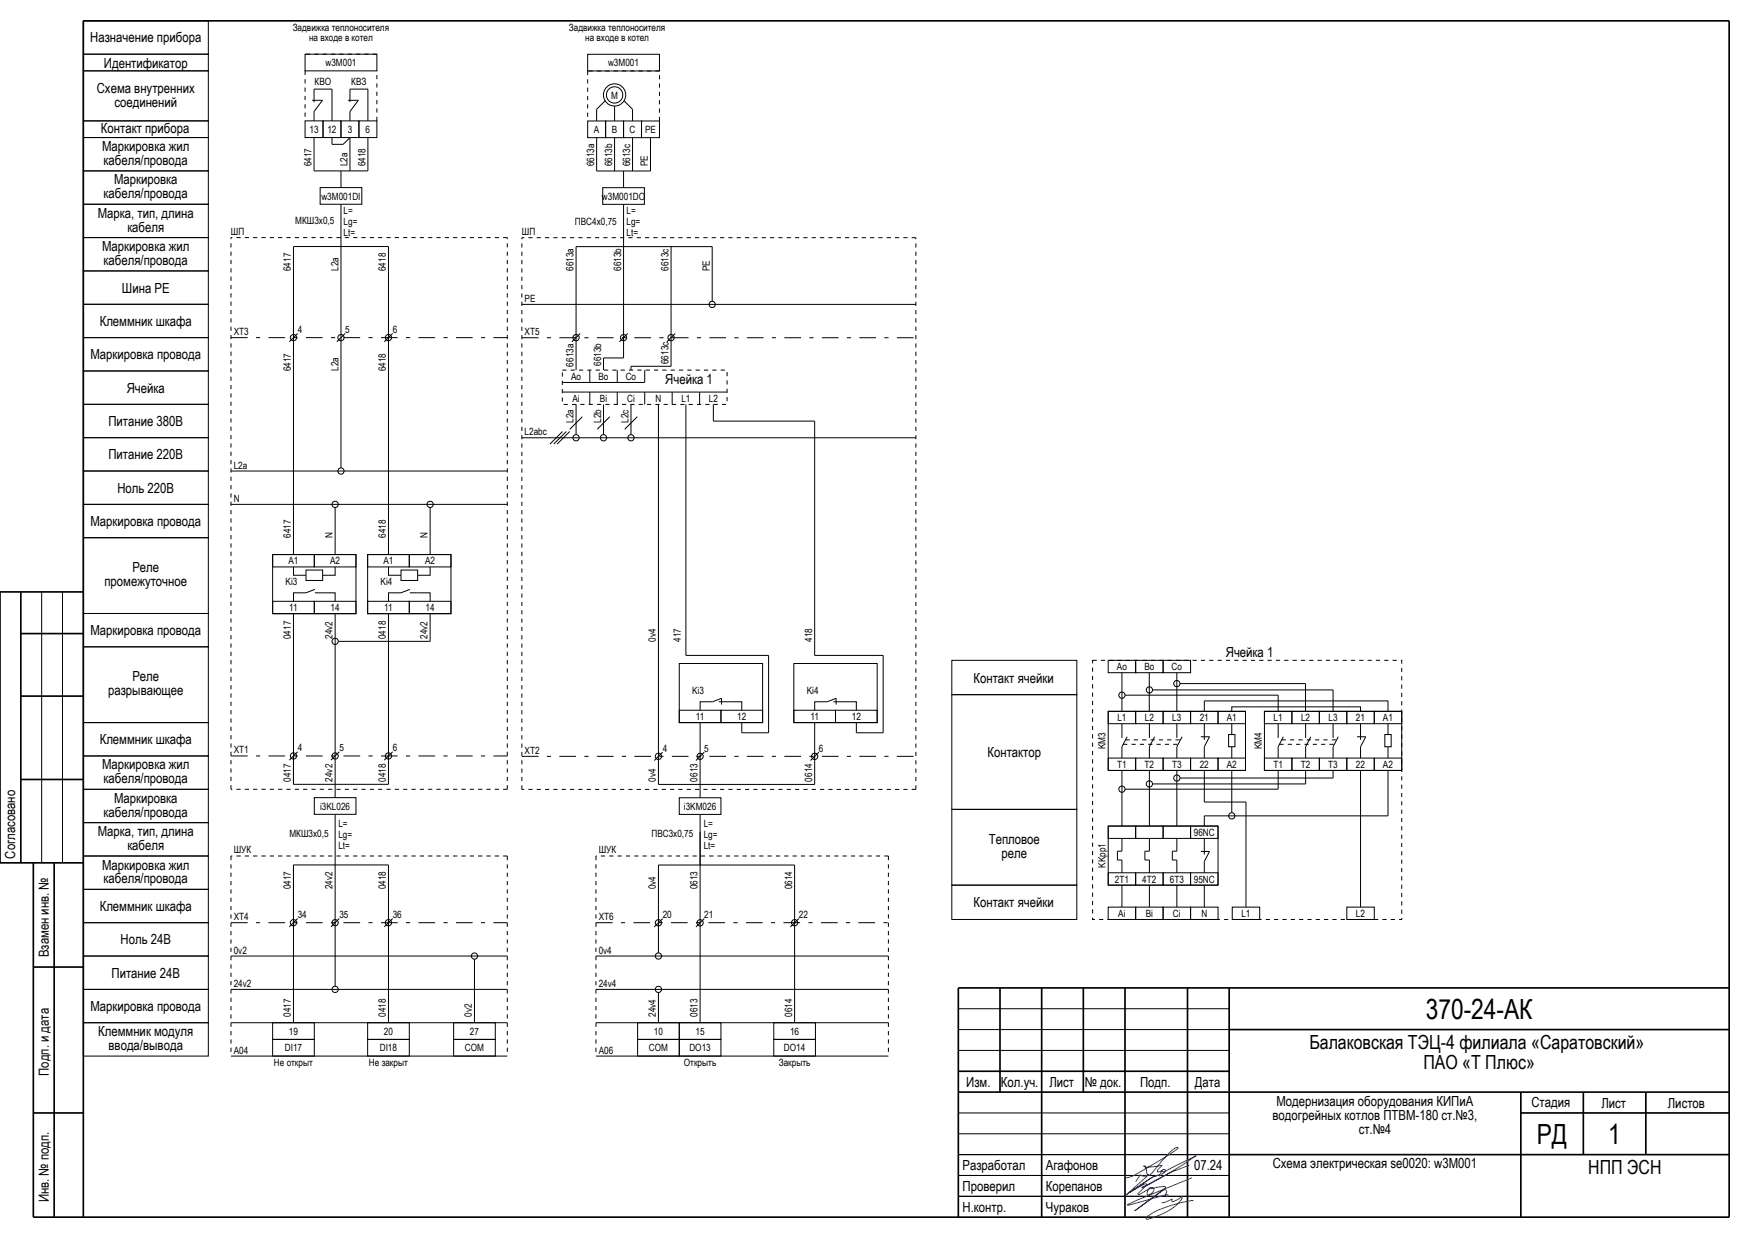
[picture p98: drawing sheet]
<svg xmlns="http://www.w3.org/2000/svg" width="420mm" height="297mm" viewBox="0 0 420 297" stroke-linecap="round" stroke-linejoin="round" font-family="sans-serif">
<defs><g id="words">
<g font-size="6.7">
<text x="342.2" y="244.4">370-24-АК</text>
<text x="368.8" y="274.5">РД</text>
<text x="386" y="274.4">1</text>
</g>
<g font-size="4.7">
<text x="314.2" y="251.7">Балаковская ТЭЦ-4 филиала «Саратовский»</text>
<text x="341.6" y="256.4">ПАО «Т Плюс»</text>
<text x="381.2" y="281.5">НПП ЭСН</text>
</g>
<g font-size="3.3">
<text x="21.7" y="10.2">Назначение прибора</text>
<text x="24.9" y="16.3">Идентификатор</text>
<text x="23.2" y="22.2">Схема внутренних</text>
<text x="27.4" y="25.6">соединений</text>
<text x="24.2" y="32">Контакт прибора</text>
<text x="24.5" y="36.2">Маркировка жил</text>
<text x="24.9" y="39.6">кабеля/провода</text>
<text x="24.9" y="47.6">кабеля/провода</text>
<text x="27.4" y="44.2">Маркировка</text>
<text x="23.5" y="52.2">Марка, тип, длина</text>
<text x="30.6" y="55.6">кабеля</text>
<text x="24.5" y="60.2">Маркировка жил</text>
<text x="24.9" y="63.6">кабеля/провода</text>
<text x="29.3" y="70.2">Шина РЕ</text>
<text x="23.9" y="78.2">Клеммник шкафа</text>
<text x="21.7" y="86.2">Маркировка провода</text>
<text x="30.4" y="94.2">Ячейка</text>
<text x="159.7" y="92.1">Ячейка 1</text>
<text x="26" y="102.2">Питание 380В</text>
<text x="26" y="110.2">Питание 220В</text>
<text x="28.2" y="118.2">Ноль 220В</text>
<text x="21.7" y="126.2">Маркировка провода</text>
<text x="31.8" y="137.3">Реле</text>
<text x="25.1" y="140.6">промежуточное</text>
<text x="21.7" y="152.4">Маркировка провода</text>
<text x="294.2" y="157.6">Ячейка 1</text>
<text x="25.9" y="166.8">разрывающее</text>
<text x="31.8" y="163.5">Реле</text>
<text x="233.6" y="163.8">Контакт ячейки</text>
<text x="23.9" y="178.6">Клеммник шкафа</text>
<text x="24.5" y="184.6">Маркировка жил</text>
<text x="237" y="181.6">Контактор</text>
<text x="24.9" y="187.9">кабеля/провода</text>
<text x="24.9" y="195.9">кабеля/провода</text>
<text x="27.4" y="192.6">Маркировка</text>
<text x="23.5" y="200.6">Марка, тип, длина</text>
<text x="30.6" y="203.9">кабеля</text>
<text x="237.3" y="202.5">Тепловое</text>
<text x="3.7" y="206" transform="rotate(-90 3.7 206)">Согласовано</text>
<text x="24.5" y="208.6">Маркировка жил</text>
<text x="240.4" y="205.8">реле</text>
<text x="24.9" y="211.9">кабеля/провода</text>
<text x="23.9" y="218.6">Клеммник шкафа</text>
<text x="233.6" y="217.7">Контакт ячейки</text>
<text x="28.9" y="226.6">Ноль 24В</text>
<text x="11.7" y="229.7" transform="rotate(-90 11.7 229.7)">Взамен инв. №</text>
<text x="26.8" y="234.6">Питание 24В</text>
<text x="21.7" y="242.6">Маркировка провода</text>
<text x="23.6" y="248.6">Клеммник модуля</text>
<text x="26.1" y="251.9">ввода/вывода</text>
<text x="11.7" y="258.1" transform="rotate(-90 11.7 258.1)">Подп. и дата</text>
<text x="231.9" y="260.7">Изм.</text>
<text x="240.2" y="260.7">Кол.уч.</text>
<text x="251.8" y="260.7">Лист</text>
<text x="260.4" y="260.7">№ док.</text>
<text x="273.6" y="260.7">Подп.</text>
<text x="286.8" y="260.7">Дата</text>
<text x="305.4" y="268.7">водогрейных котлов ПТВМ-180 ст.№3,</text>
<text x="306.3" y="265.4">Модернизация оборудования КИПиА</text>
<text x="367.5" y="265.7">Стадия</text>
<text x="384.3" y="265.7">Лист</text>
<text x="400.3" y="265.7">Листов</text>
<text x="326.1" y="272">ст.№4</text>
<text x="231" y="280.7">Разработал</text>
<text x="251" y="280.7">Агафонов</text>
<text x="286.6" y="280.7">07.24</text>
<text x="305.4" y="280.3">Схема электрическая se0020: w3M001</text>
<text x="231" y="285.7">Проверил</text>
<text x="251" y="285.7">Корепанов</text>
<text x="11.7" y="288.5" transform="rotate(-90 11.7 288.5)">Инв. № подп.</text>
<text x="231" y="290.7">Н.контр.</text>
<text x="251" y="290.7">Чураков</text>
</g>
<g font-size="2.4">
<text x="70.2" y="7.4">Задвижка теплоносителя</text>
<text x="74.2" y="9.8">на входе в котел</text>
<text x="136.5" y="7.4">Задвижка теплоносителя</text>
<text x="140.5" y="9.8">на входе в котел</text>
<text x="78.1" y="15.9">w3M001</text>
<text x="145.9" y="15.9">w3M001</text>
<text x="75.5" y="20.4">КВО</text>
<text x="84.3" y="20.4">КВЗ</text>
<text x="146.7" y="23.7">M</text>
<text x="74.3" y="31.9">13</text>
<text x="78.6" y="31.9">12</text>
<text x="83.4" y="31.9">3</text>
<text x="87.7" y="31.9">6</text>
<text x="142.5" y="31.9">A</text>
<text x="146.8" y="31.9">B</text>
<text x="151.1" y="31.9">C</text>
<text x="154.8" y="31.9">PE</text>
<text x="74.8" y="39.9" transform="rotate(-90 74.8 39.9)">6417</text>
<text x="83.4" y="39.9" transform="rotate(-90 83.4 39.9)">L2a</text>
<text x="87.7" y="39.9" transform="rotate(-90 87.7 39.9)">6418</text>
<text x="142.6" y="39.9" transform="rotate(-90 142.6 39.9)">6613a</text>
<text x="146.9" y="39.9" transform="rotate(-90 146.9 39.9)">6613b</text>
<text x="151.2" y="39.9" transform="rotate(-90 151.2 39.9)">6613c</text>
<text x="155.5" y="39.9" transform="rotate(-90 155.5 39.9)">PE</text>
<text x="77.1" y="47.9">w3M001DI</text>
<text x="144.5" y="47.9">w3M001DO</text>
<text x="70.9" y="53.8">МКШ3х0,5</text>
<text x="82.5" y="51.4">L=</text>
<text x="82.5" y="53.9">Lg=</text>
<text x="138" y="54">ПВС4х0,75</text>
<text x="150.4" y="51.4">L=</text>
<text x="150.4" y="53.9">Lg=</text>
<text x="55.4" y="56.4">ШП</text>
<text x="82.5" y="56.6">Lt=</text>
<text x="125.2" y="56.4">ШП</text>
<text x="150.4" y="56.6">Lt=</text>
<text x="69.8" y="65.1" transform="rotate(-90 69.8 65.1)">6417</text>
<text x="81.2" y="65" transform="rotate(-90 81.2 65)">L2a</text>
<text x="92.6" y="65.1" transform="rotate(-90 92.6 65.1)">6418</text>
<text x="137.7" y="65" transform="rotate(-90 137.7 65)">6613a</text>
<text x="149.1" y="65" transform="rotate(-90 149.1 65)">6613b</text>
<text x="160.5" y="65" transform="rotate(-90 160.5 65)">6613c</text>
<text x="170.3" y="65" transform="rotate(-90 170.3 65)">PE</text>
<text x="125.9" y="72.4">PE</text>
<text x="56.1" y="80.4">XT3</text>
<text x="71.5" y="79.9">4</text>
<text x="82.9" y="79.9">5</text>
<text x="94.3" y="79.9">6</text>
<text x="125.9" y="80.4">XT5</text>
<text x="69.8" y="89.1" transform="rotate(-90 69.8 89.1)">6417</text>
<text x="81.2" y="89" transform="rotate(-90 81.2 89)">L2a</text>
<text x="92.6" y="89.1" transform="rotate(-90 92.6 89.1)">6418</text>
<text x="137.7" y="87.9" transform="rotate(-90 137.7 87.9)">6613a</text>
<text x="144.2" y="87.8" transform="rotate(-90 144.2 87.8)">6613b</text>
<text x="160.5" y="87.4" transform="rotate(-90 160.5 87.4)">6613c</text>
<text x="137.1" y="91.2">Ao</text>
<text x="143.6" y="91.2">Bo</text>
<text x="150.2" y="91.1">Co</text>
<text x="137.4" y="96.4">Ai</text>
<text x="137.7" y="101.5" transform="rotate(-90 137.7 101.5)">L2a</text>
<text x="144" y="96.4">Bi</text>
<text x="144.2" y="101.5" transform="rotate(-90 144.2 101.5)">L2b</text>
<text x="150.5" y="96.4">Ci</text>
<text x="150.8" y="101.5" transform="rotate(-90 150.8 101.5)">L2c</text>
<text x="157.3" y="96.4">N</text>
<text x="163.5" y="96.4">L1</text>
<text x="170.1" y="96.4">L2</text>
<text x="125.9" y="104.4">L2abc</text>
<text x="56.1" y="112.4">L2a</text>
<text x="56.1" y="120.4">N</text>
<text x="69.8" y="129.1" transform="rotate(-90 69.8 129.1)">6417</text>
<text x="79.8" y="129" transform="rotate(-90 79.8 129)">N</text>
<text x="92.6" y="129.1" transform="rotate(-90 92.6 129.1)">6418</text>
<text x="102.6" y="129" transform="rotate(-90 102.6 129)">N</text>
<text x="69.2" y="135.4">A1</text>
<text x="79.2" y="135.4">A2</text>
<text x="92" y="135.4">A1</text>
<text x="102" y="135.4">A2</text>
<text x="68.6" y="140.4">Ki3</text>
<text x="91.4" y="140.4">Ki4</text>
<text x="69.4" y="146.6">11</text>
<text x="79.3" y="146.6">14</text>
<text x="92.2" y="146.6">11</text>
<text x="102.1" y="146.6">14</text>
<text x="69.8" y="153.3" transform="rotate(-90 69.8 153.3)">0417</text>
<text x="79.8" y="153.3" transform="rotate(-90 79.8 153.3)">24v2</text>
<text x="92.6" y="153.3" transform="rotate(-90 92.6 153.3)">0418</text>
<text x="102.6" y="153.3" transform="rotate(-90 102.6 153.3)">24v2</text>
<text x="157.4" y="153.9" transform="rotate(-90 157.4 153.9)">0v4</text>
<text x="163.4" y="153.9" transform="rotate(-90 163.4 153.9)">417</text>
<text x="194.9" y="153.9" transform="rotate(-90 194.9 153.9)">418</text>
<text x="268.1" y="160.8">Ao</text>
<text x="274.7" y="160.8">Bo</text>
<text x="281.2" y="160.7">Co</text>
<text x="166.2" y="166.5">Ki3</text>
<text x="193.6" y="166.5">Ki4</text>
<text x="167" y="172.8">11</text>
<text x="176.9" y="172.7">12</text>
<text x="194.5" y="172.8">11</text>
<text x="204.4" y="172.7">12</text>
<text x="268.2" y="173">L1</text>
<text x="274.8" y="173">L2</text>
<text x="281.3" y="173">L3</text>
<text x="287.9" y="173">21</text>
<text x="294.4" y="173">A1</text>
<text x="305.7" y="173">L1</text>
<text x="312.3" y="173">L2</text>
<text x="318.8" y="173">L3</text>
<text x="325.4" y="173">21</text>
<text x="331.9" y="173">A1</text>
<text x="265.4" y="179.8" transform="rotate(-90 265.4 179.8)">KM3</text>
<text x="302.9" y="179.8" transform="rotate(-90 302.9 179.8)">KM4</text>
<text x="56.1" y="180.7">XT1</text>
<text x="71.5" y="180.2">4</text>
<text x="81.5" y="180.2">5</text>
<text x="94.3" y="180.2">6</text>
<text x="125.9" y="180.8">XT2</text>
<text x="159.1" y="180.3">4</text>
<text x="169" y="180.4">5</text>
<text x="196.5" y="180.4">6</text>
<text x="268.1" y="184.2">T1</text>
<text x="274.7" y="184.2">T2</text>
<text x="281.3" y="184.2">T3</text>
<text x="287.9" y="184.2">22</text>
<text x="294.4" y="184.2">A2</text>
<text x="305.6" y="184.2">T1</text>
<text x="312.2" y="184.2">T2</text>
<text x="318.8" y="184.2">T3</text>
<text x="325.4" y="184.2">22</text>
<text x="331.9" y="184.2">A2</text>
<text x="69.8" y="187.5" transform="rotate(-90 69.8 187.5)">0417</text>
<text x="79.8" y="187.5" transform="rotate(-90 79.8 187.5)">24v2</text>
<text x="92.6" y="187.5" transform="rotate(-90 92.6 187.5)">0418</text>
<text x="157.4" y="187.5" transform="rotate(-90 157.4 187.5)">0v4</text>
<text x="167.4" y="187.5" transform="rotate(-90 167.4 187.5)">0613</text>
<text x="194.9" y="187.5" transform="rotate(-90 194.9 187.5)">0614</text>
<text x="76.8" y="194.2">i3KL026</text>
<text x="164.1" y="194.3">i3KM026</text>
<text x="69.5" y="200.7">МКШ3х0,5</text>
<text x="81.2" y="198.5">L=</text>
<text x="81.2" y="201">Lg=</text>
<text x="81.2" y="203.6">Lt=</text>
<text x="156.3" y="200.7">ПВС3х0,75</text>
<text x="168.9" y="198.5">L=</text>
<text x="168.9" y="201">Lg=</text>
<text x="168.9" y="203.6">Lt=</text>
<text x="286.5" y="200.5">96NC</text>
<text x="56.1" y="204.7">ШУК</text>
<text x="143.7" y="204.7">ШУК</text>
<text x="265.4" y="208.2" transform="rotate(-90 265.4 208.2)">KKpp1</text>
<text x="69.8" y="213.4" transform="rotate(-90 69.8 213.4)">0417</text>
<text x="79.8" y="213.4" transform="rotate(-90 79.8 213.4)">24v2</text>
<text x="92.6" y="213.4" transform="rotate(-90 92.6 213.4)">0418</text>
<text x="157.4" y="213.4" transform="rotate(-90 157.4 213.4)">0v4</text>
<text x="167.4" y="213.4" transform="rotate(-90 167.4 213.4)">0613</text>
<text x="190.1" y="213.4" transform="rotate(-90 190.1 213.4)">0614</text>
<text x="267.6" y="211.7">2T1</text>
<text x="274.2" y="211.7">4T2</text>
<text x="280.7" y="211.7">6T3</text>
<text x="286.5" y="211.7">95NC</text>
<text x="56.1" y="220.7">XT4</text>
<text x="71.5" y="220.2">34</text>
<text x="81.5" y="220.2">35</text>
<text x="94.3" y="220.2">36</text>
<text x="143.7" y="220.7">XT6</text>
<text x="159.1" y="220.2">20</text>
<text x="169" y="220.3">21</text>
<text x="191.7" y="220.2">22</text>
<text x="268.4" y="220">Ai</text>
<text x="275" y="220">Bi</text>
<text x="281.5" y="220">Ci</text>
<text x="288.3" y="220">N</text>
<text x="297.9" y="220">L1</text>
<text x="325.4" y="220">L2</text>
<text x="56.1" y="228.7">0v2</text>
<text x="143.7" y="228.7">0v4</text>
<text x="56.1" y="236.7">24v2</text>
<text x="143.7" y="236.7">24v4</text>
<text x="69.8" y="244" transform="rotate(-90 69.8 244)">0417</text>
<text x="92.6" y="244" transform="rotate(-90 92.6 244)">0418</text>
<text x="113.3" y="244" transform="rotate(-90 113.3 244)">0v2</text>
<text x="157.4" y="244" transform="rotate(-90 157.4 244)">24v4</text>
<text x="167.4" y="244" transform="rotate(-90 167.4 244)">0613</text>
<text x="190.1" y="244" transform="rotate(-90 190.1 244)">0614</text>
<text x="69.3" y="248.2">19</text>
<text x="92.1" y="248.2">20</text>
<text x="112.8" y="248.2">27</text>
<text x="156.9" y="248.2">10</text>
<text x="166.9" y="248.2">15</text>
<text x="189.6" y="248.2">16</text>
<text x="56.1" y="252.8">A04</text>
<text x="65.7" y="255.7">Не открыт</text>
<text x="68.4" y="252.2">DI17</text>
<text x="88.5" y="255.7">Не закрыт</text>
<text x="91.2" y="252.2">DI18</text>
<text x="111.6" y="252.2">COM</text>
<text x="143.7" y="252.8">A06</text>
<text x="155.7" y="252.2">COM</text>
<text x="164.1" y="255.7">Открыть</text>
<text x="165.5" y="252.2">DO13</text>
<text x="186.9" y="255.7">Закрыть</text>
<text x="188.1" y="252.2">DO14</text>
</g>
</g></defs>
<g fill="#000" stroke="#000" stroke-width=".24">
<path d="M75.4 21.4v3.1zM75.4 26.7v2.3zM77.4 24.1l-2 2.6zM74.9 24.1h2.5zM79.7 33v1.6zM79.7 21.4v7.6zM75.4 21.4h4.3zM79.7 34.6h2.7zM84 33l-1.6 1.6zM84 21.4v3.1zM84 26.7v2.3zM86 24.1l-2 2.6z"/>
<path d="M83.5 24.1h2.5zM88.3 21.4v7.6zM84 21.4h4.3zM143.2 26.2v2.8zM145.2 24.2l-2 2zM147.5 25.4v3.6zM149.8 24.2l2 2zM151.8 26.2v2.8zM70.4 59.1v21.9zM70.4 59.1h22.8zM75.4 33v8zM75.4 41h12.9z"/>
<path d="M81.8 41v4zM81.8 49v10.1zM81.8 59.1v21.9zM84 33v8zM88.3 33v8zM93.2 59.1v21.9zM138.3 59.2h32.6zM143.2 33v8zM143.2 41h12.9zM147.5 33v8zM149.7 41v4zM149.7 49v10.2z"/>
<path d="M151.8 33v8zM156.1 33v8zM125.2 73h94.6zM170.9 59.2v13.1zM69.4 82l2-2zM80.8 82l2-2zM81.8 81v31.3zM92.2 82l2-2zM137.3 82l2-2zM138.3 59.2v21.8zM138.3 81v7.8zM141.6 88.8v3z"/>
<path d="M135 91.8h6.6zM141.6 94.1v2.9zM135 94.1h6.6zM144.8 85.9v2.9zM144.8 85.9h4.9zM148.1 88.8v3zM141.6 91.8h6.5zM148.1 94.1v2.9zM141.6 94.1h6.5zM148.7 82l2-2zM149.7 59.2v21.8zM149.7 81v4.9z"/>
<path d="M151.4 87.9v.9zM151.4 87.9h9.7zM154.7 88.8v3zM148.1 94.1h6.6zM154.7 94.1v2.9zM148.1 91.8h6.6zM160.1 82l2-2zM161.1 59.2v21.8zM161.1 81v6.9zM154.7 94.1h6.6zM161.3 94.1v2.9zM164.6 97v60.2z"/>
<path d="M161.3 94.1h6.6zM167.9 94.1v2.9zM171.2 97v4zM167.9 94.1h6.6zM55.4 113h66.4zM125.2 105h94.6zM132 106.5l3-3zM132.9 106.5l3-3zM136.7 103.5l-3 3zM139.8 100l-3 3zM138.3 97v7.3zM146.3 100l-3 3z"/>
<path d="M144.8 97v7.3zM149.9 103l3-3zM151.4 97v7.3zM171.2 101h24.3zM195.5 101v56.2zM55.4 121h66.4zM70.4 81v52zM80.4 121.8v11.2zM93.2 81v52zM103.2 121.8v11.2zM80.4 147.2v6.7zM80.4 153.9v27.5z"/>
<path d="M81.2 153.9h22zM103.2 147.2v6.7zM164.6 157.2h19.9zM195.5 157.2h16.5zM173.2 167.5v1.5zM178 173.4v2.4zM178 175.8h6.5zM184.5 157.2v18.6zM200.7 167.5v1.5zM205.5 173.4v2.4zM205.5 175.8h6.5zM212 157.2v18.6z"/>
<path d="M266 170.7h32.9zM270.5 176.7l-1.2 2.4zM269.3 161.4v9.3zM270 166.8h36.8zM275.8 161.4v9.3zM277.1 176.7l-1.2 2.4zM276.6 165.5h43.3zM283.7 176.7l-1.3 2.4zM282.4 161.4v9.3zM283.2 164h30.1zM289 168.2v2.5zM289 168.2h44.1z"/>
<path d="M290.3 176.7l-1.3 2.4zM288.2 176.7h2.1zM298.9 170.7v14.1zM303.5 170.7h32.9zM306.8 166.8v3.9zM308 176.7l-1.2 2.4zM313.3 164v6.7zM314.6 176.7l-1.3 2.4zM319.9 165.5v5.2zM321.2 176.7l-1.3 2.4zM327.8 176.7l-1.3 2.4zM325.7 176.7h2.1z"/>
<path d="M333.1 168.2v2.5zM336.4 170.7v14.1zM69.4 182.4l2-2zM70.4 188.2h22.8zM70.4 182.2v6zM70.4 181.4v6.8zM70.4 147.2v34.2zM79.4 182.4l2-2zM80.4 195.4v12.1zM80.4 188.2v3.2zM80.4 181.4v6.8zM92.2 182.4l2-2z"/>
<path d="M93.2 147.2v34.2zM93.2 181.4v6.8zM159 180.5l-2 2zM158 188.2h10zM158 181.5v6.7zM158 97v84.5zM167 182.5l2-2zM168 181.5v6.7zM168 199.5v8zM168 188.2v3.2zM168 173.4v8.1zM194.5 182.5l2-2z"/>
<path d="M168 188.2h27.5zM195.5 181.5v6.7zM195.5 173.4v8.1zM266 170.7v14.1zM266 198.2h26.3zM269.3 184.8v13.4zM270 189.3h36.8zM275.9 184.8v13.4zM276.6 188.1h36.7zM282.4 184.8v13.4zM283.2 186.7h36.7zM289 184.8v7.6z"/>
<path d="M289 195.7v2.5zM289 195.7h44.1zM292.3 198.2v14.2zM295.6 184.8v10.2zM266 184.8h32.9zM289 192.4h10zM299 192.4v25.2zM303.5 170.7v14.1zM306.8 184.8v4.5zM313.3 184.8v3.3zM319.9 184.8v1.9zM326.5 184.8v32.8z"/>
<path d="M333.1 184.8v10.9zM303.5 184.8h32.9zM10 142v65zM15 142v65zM70.4 207.5h22.8zM70.4 207.5v13.9zM80.4 207.5v13.9zM158 207.5h32.7zM158 207.5v13.9zM168 207.5v13.9zM168 195.4v12.1zM266 198.2v14.2z"/>
<path d="M268.2 204.2v2.1zM268.2 204.2h1.1zM269.3 212.4v5.2zM268.2 206.3h1.1zM274.8 204.2v2.1zM274.8 204.2h1.1zM275.9 212.4v5.2zM274.8 206.3h1.1zM281.4 204.2v2.1zM281.4 204.2h1zM282.4 212.4v5.2zM281.4 206.3h1z"/>
<path d="M289 212.4v5.2zM290.3 204.3l-1.3 2.4zM288.2 204.3h2.1zM266 212.4h26.3zM55.4 237.4h66.4zM55.4 229.4h66.4zM69.4 222.4l2-2zM70.4 221.4v24zM79.4 222.4l2-2zM80.4 221.4v15.2zM92.2 222.4l2-2zM93.2 221.4v24z"/>
<path d="M93.2 207.5v13.9zM113.9 230.1v15.3zM143 237.4h70.2zM143 229.4h70.2zM157 222.4l2-2zM158 238.1v7.3zM158 221.4v7.2zM167 222.4l2-2zM168 221.4v24zM189.7 222.4l2-2zM190.7 221.4v24zM190.7 207.5v13.9z"/>
<path d="M55.4 253.4h66.4zM55.4 245.4h66.4zM143 253.4h70.2zM143 245.4h70.2zM230 252h65zM230 247h65zM230 242h65zM230 277h65zM230 272h65zM230 267h65zM230 287h65zM230 282h65z"/>
</g>
<g fill="#000" stroke="#000" stroke-width=".4">
<path d="M20 5h395zM5 152h15zM5 167h15zM5 187h15zM5 142v65zM8 207v85zM13 207v85zM8 232h12zM230 237h185zM230 257h65zM295 247h120zM8 267h12z"/>
<path d="M230 262h185zM240 237v25zM260 237v25zM295 277h120zM365 267h50zM380 262v15zM395 262v15zM8 292h407zM20 5v287zM230 237v55zM250 237v55zM270 237v55z"/>
<path d="M285 237v55zM295 237v55zM365 262v30zM415 5v287z"/>
</g>
<path d="M20 142h-20v65h20" fill="none" stroke="#000" stroke-width=".4"/>
<path d="M285.4 279.6a74 74 0 0 0-11.4 5.3l2-.8 4.7-2.7 6.3-4.1v.1l-7.4 3.7h-.5a.34 .34 0 0 1 0-.4 .34 .34 0 0 1 .4-.1 .34 .34 0 0 1 .1 .4 .74 .74 0 0 1-1.1 .5l.4-.5-.1-.1a.72 .72 0 0 1-1 .1l1-1.4a9.8 9.8 0 0 1-4.3 .2v-.1a.9 .9 0 0 1 .7 1.2v.3a.57 .57 0 0 0 .3 .7 .57 .57 0 0 0 .7-.2l1.1-1.3a20.9 20.9 0 0 1 5-5.1h.4v.1l-3.4 2.4-5.3 3.1a6.1 6.1 0 0 1-3.9 1.6l.1-.4M286.1 282.5l-13.4 5.5-2.1 1.1 9.4-2.5a.25 .25 0 0 1 .3 .2 .25 .25 0 0 1-.3 .3l-.3-.5 .3-.5a.48 .48 0 0 0-.1-.6 .48 .48 0 0 0-.6-.1l-7 5.1 7.5-5.6-.2-.2-.3-.1-3.4 .6-.1-.1a.65 .65 0 0 1 1 0 .65 .65 0 0 1-.2 1l-.8 .6a.48 .48 0 0 1-.5-.3 .48 .48 0 0 1 .1-.6l.2-.5-2.2 1.3-.3-.1 2.1-2.3a.56 .56 0 0 0-.9 .1l-3.2 1.8 5.3-3.6 2-.6-2 .6-6.4 4.4 5.7-5.1a1.72 1.72 0 0 1-2 .1l-1.1 1.6M286.4 288.1l-.1-.1a26.7 26.7 0 0 0-10.8 3.7l-.4 .8a14 14 0 0 0 8.5-4.8l.1-.7-2.1 1.3a.32 .32 0 0 1-.4-.2 .32 .32 0 0 1 .1-.4l-1.5 .7-1 .1" fill="none" stroke="#00f" stroke-width=".24"/>
<g fill="none" stroke="#000" stroke-width=".24">
<path d="M20 5h30v8h-30zM20 17h30v12h-30zM20 13h30v4h-30zM73.2 13h17.3v4h-17.3zM141 13h17.3v4h-17.3zM20 33h30v8h-30zM20 29h30v4h-30zM73.2 29h4.3v4h-4.3zM77.5 29h4.3v4h-4.3zM81.8 29h4.3v4h-4.3zM86.1 29h4.4v4h-4.4zM141 29h4.3v4h-4.3z"/>
<path d="M145.3 29h4.4v4h-4.4zM149.7 29h4.3v4h-4.3zM154 29h4.3v4h-4.3zM20 57h30v8h-30zM20 49h30v8h-30zM20 41h30v8h-30zM76.8 45h10v4h-10zM144.7 45h10v4h-10zM20 73h30v8h-30zM20 65h30v8h-30zM20 97h30v8h-30zM20 89h30v8h-30z"/>
<path d="M20 81h30v8h-30zM20 105h30v8h-30zM20 113h30v8h-30zM20 121h30v8h-30zM20 129h30v18.2h-30zM65.4 133h20v14.2h-20zM65.4 133h10v3h-10zM70.4 136v2h3M73.4 136.8h4v2.5h-4zM75.4 133h10v3h-10zM80.4 136v2h-3M88.2 133h20v14.2h-20z"/>
<path d="M88.2 133h10v3h-10zM93.2 136v2h3M96.2 136.8h4v2.5h-4zM98.2 133h10v3h-10zM103.2 136v2h-3M20 147.2h30v8h-30zM20 155.2h30v18.2h-30zM65.4 144.3h10v2.9h-10zM75.4 144.3h10v2.9h-10zM75.6 141.4l-2.2 .8h-3v2.1M75.6 142.2h4.8v2.1M88.2 144.3h10v2.9h-10z"/>
<path d="M98.2 144.3h10v2.9h-10zM98.4 141.4l-2.2 .8h-3v2.1M98.4 142.2h4.8v2.1M163 159.2h20v14.2h-20zM190.5 159.2h20v14.2h-20zM228.4 158.4h30v8.3h-30zM266 158.4h6.6v3h-6.6zM272.6 158.4h6.5v3h-6.5zM279.1 158.4h6.6v3h-6.6zM20 173.4h30v8h-30zM163 170.4h10v3h-10zM172.5 168.4h5.5v2"/>
<path d="M173 170.4h10v3h-10zM173.2 167.5l-2.2 .9h-3v2M190.5 170.4h10v3h-10zM200 168.4h5.5v2M200.5 170.4h10v3h-10zM200.7 167.5l-2.2 .9h-3v2M228.4 166.7h30v27.5h-30zM266 170.7h6.6v2.9h-6.6zM269.3 173.6v3.4M269.3 179.1v2.8M272.6 170.7h6.5v2.9h-6.5zM275.9 173.6v3.4"/>
<path d="M275.9 179.1v2.8M279.1 170.7h6.6v2.9h-6.6zM282.4 173.6v3.4M282.4 179.1v2.8M285.7 170.7h6.6v2.9h-6.6zM289 173.6v3.9M289 179.1v2.8M292.3 170.7h6.6v2.9h-6.6zM294.9 176.2h1.5v2.9h-1.5zM295.6 170.7v-1.1h30.9v1.1M295.6 173.6v2.6M295.6 179.1v2.8"/>
<path d="M303.5 170.7h6.6v2.9h-6.6zM306.8 173.6v3.4M306.8 179.1v2.8M310.1 170.7h6.5v2.9h-6.5zM313.3 173.6v3.4M313.3 179.1v2.8M316.6 170.7h6.6v2.9h-6.6zM319.9 173.6v3.4M319.9 179.1v2.8M323.2 170.7h6.6v2.9h-6.6zM326.5 173.6v3.9M326.5 179.1v2.8"/>
<path d="M329.8 170.7h6.6v2.9h-6.6zM332.4 176.2h1.5v2.9h-1.5zM333.1 173.6v2.6M333.1 179.1v2.8M20 197.4h30v8h-30zM20 189.4h30v8h-30zM20 181.4h30v8h-30zM75.4 191.4h10v4h-10zM163 191.4h10v4h-10zM228.4 194.2h30v18.2h-30zM266 181.9h6.6v2.9h-6.6zM266 198.2h6.6v2.9h-6.6z"/>
<path d="M272.6 181.9h6.5v2.9h-6.5zM272.6 198.2h6.5v2.9h-6.5zM279.1 181.9h6.6v2.9h-6.6zM279.1 198.2h6.6v2.9h-6.6zM285.7 181.9h6.6v2.9h-6.6zM285.7 198.2h6.6v2.9h-6.6zM292.3 181.9h6.6v2.9h-6.6zM303.5 181.9h6.6v2.9h-6.6zM310.1 181.9h6.5v2.9h-6.5zM316.6 181.9h6.6v2.9h-6.6zM323.2 181.9h6.6v2.9h-6.6zM329.8 181.9h6.6v2.9h-6.6z"/>
<path d="M20 213.4h30v8h-30zM20 205.4h30v8h-30zM228.4 212.4h30v8.2h-30zM266 209.4h6.6v3h-6.6zM266 217.6h6.6v3h-6.6zM269.3 201.1v3.1M269.3 206.3v3.1M272.6 209.4h6.5v3h-6.5zM272.6 217.6h6.5v3h-6.5zM275.9 201.1v3.1M275.9 206.3v3.1M279.1 209.4h6.6v3h-6.6z"/>
<path d="M279.1 217.6h6.6v3h-6.6zM282.4 201.1v3.1M282.4 206.3v3.1M285.7 209.4h6.6v3h-6.6zM285.7 217.6h6.6v3h-6.6zM289 201.1v3.9M289 206.7v2.7M295.7 217.6h6.6v3h-6.6zM323.2 217.6h6.6v3h-6.6zM20 237.4h30v8h-30zM20 221.4h30v8h-30zM20 229.4h30v8h-30z"/>
<path d="M20 245.4h30v8h-30zM65.4 245.4h10v4h-10zM65.4 249.4h10v4h-10zM88.2 245.4h10v4h-10zM88.2 249.4h10v4h-10zM108.9 245.4h10v4h-10zM108.9 249.4h10v4h-10zM153 245.4h10v4h-10zM153 249.4h10v4h-10zM163 245.4h10v4h-10zM163 249.4h10v4h-10zM185.7 245.4h10v4h-10z"/>
<path d="M185.7 249.4h10v4h-10z"/>
<circle cx="147.5" cy="22.8" r="2.67"/>
<circle cx="147.5" cy="22.8" r="1.96"/>
<circle cx="170.9" cy="73" r=".75"/>
<circle cx="70.4" cy="81" r=".75"/>
<circle cx="81.8" cy="81" r=".75"/>
<circle cx="93.2" cy="81" r=".75"/>
<circle cx="138.3" cy="81" r=".75"/>
<circle cx="149.7" cy="81" r=".75"/>
<circle cx="161.1" cy="81" r=".75"/>
<circle cx="81.8" cy="113" r=".75"/>
<circle cx="138.3" cy="105" r=".75"/>
<circle cx="144.8" cy="105" r=".75"/>
<circle cx="151.4" cy="105" r=".75"/>
<circle cx="80.4" cy="121" r=".75"/>
<circle cx="103.2" cy="121" r=".75"/>
<circle cx="80.4" cy="153.9" r=".75"/>
<circle cx="269.3" cy="166.8" r=".75"/>
<circle cx="275.9" cy="165.5" r=".75"/>
<circle cx="282.4" cy="164" r=".75"/>
<circle cx="70.4" cy="181.4" r=".75"/>
<circle cx="80.4" cy="181.4" r=".75"/>
<circle cx="93.2" cy="181.4" r=".75"/>
<circle cx="158" cy="181.5" r=".75"/>
<circle cx="168" cy="181.5" r=".75"/>
<circle cx="195.5" cy="181.5" r=".75"/>
<circle cx="269.3" cy="189.3" r=".75"/>
<circle cx="275.9" cy="188.1" r=".75"/>
<circle cx="282.4" cy="186.7" r=".75"/>
<circle cx="295.6" cy="195.7" r=".75"/>
<circle cx="70.4" cy="221.4" r=".75"/>
<circle cx="80.4" cy="237.4" r=".75"/>
<circle cx="80.4" cy="221.4" r=".75"/>
<circle cx="93.2" cy="221.4" r=".75"/>
<circle cx="113.9" cy="229.4" r=".75"/>
<circle cx="158" cy="229.4" r=".75"/>
<circle cx="158" cy="237.4" r=".75"/>
<circle cx="158" cy="221.4" r=".75"/>
<circle cx="168" cy="221.4" r=".75"/>
<circle cx="190.7" cy="221.4" r=".75"/>
</g>
<path d="M55.4 81h66.4zM125.2 81h94.6zM55.4 181.4h66.4zM125.2 181.5h94.6zM55.4 221.4h66.4zM143 221.4h70.2z" fill="#000" stroke="#000" stroke-width=".24" stroke-dasharray="4 2 1 2" stroke-linecap="butt"/>
<g fill="#000" stroke="#000" stroke-width=".24" stroke-dasharray="1 1" stroke-linecap="butt">
<path d="M73.2 17v12zM73.2 13h17.3zM141 17v12zM141 17h17.3zM90.5 17v12zM158.3 17v12zM55.4 57h66.4zM125.2 57h94.6zM269.6 178.6h13.1zM270.1 177.5h13.2zM307.1 178.6h13.1zM307.6 177.5h13.2z"/>
<path d="M55.4 57v132.4zM55.4 189.4h66.4zM121.8 57v132.4zM125.2 57v132.4zM125.2 189.4h94.6zM219.8 57v132.4zM55.4 205.4v48zM55.4 205.4h66.4zM121.8 205.4v48zM143 205.4v48zM143 205.4h70.2zM213.2 205.4v48z"/>
</g>
<path d="M135 88.8h39.5v8.2h-39.5zM262.2 158.4h74.2v62.2h-74.2z" fill="none" stroke="#000" stroke-width=".24" stroke-dasharray="1 1" stroke-linecap="butt"/>
<use href="#words"/>
</svg>
